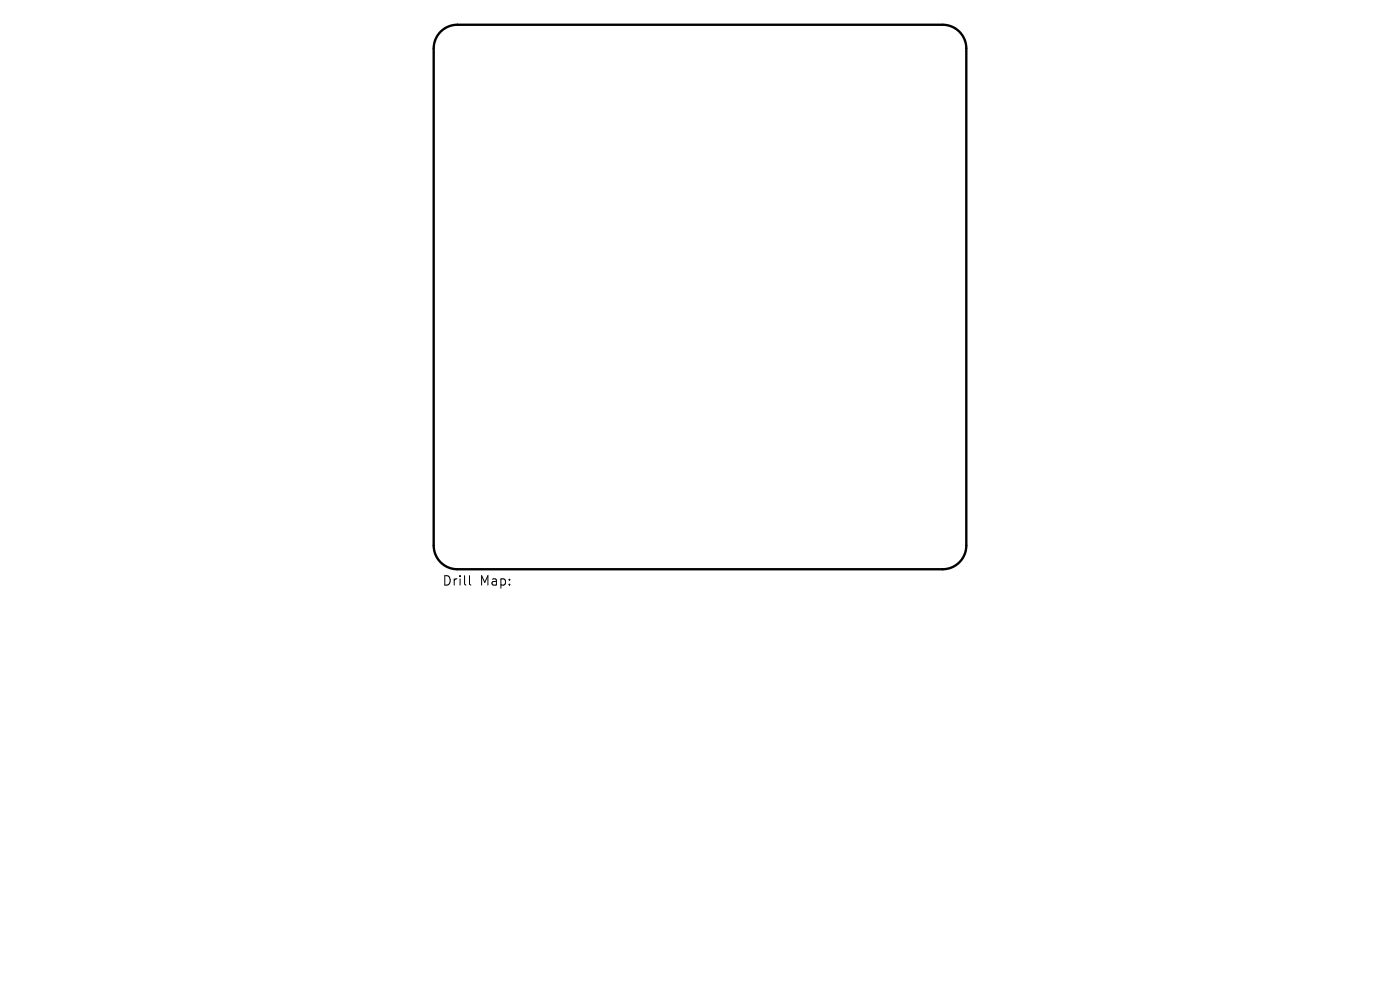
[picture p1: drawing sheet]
<svg xmlns="http://www.w3.org/2000/svg" width="297mm" height="210mm" viewBox="0 0 297 210" stroke-linecap="round" stroke-linejoin="round" font-family="sans-serif">
<defs><g id="words">
<g font-size="2.8">
<text x="93.8" y="124.5">Drill</text>
<text x="101.8" y="124.5">Map:</text>
</g>
</g></defs>
<path d="M93.5 6.7a5 5 0 0 1 3.5-1.4h103a5 5 0 0 1 5 5v105.4a5 5 0 0 1-5 5.1h-103a5 5 0 0 1-5-5.1v-105.4a5 5 0 0 1 1.5-3.6z" fill="none" stroke="#000" stroke-width=".5"/>
<path d="M99.6 122.1v1.7l.3 .3" fill="none" stroke="#000" stroke-width=".21"/>
<use href="#words"/>
</svg>
